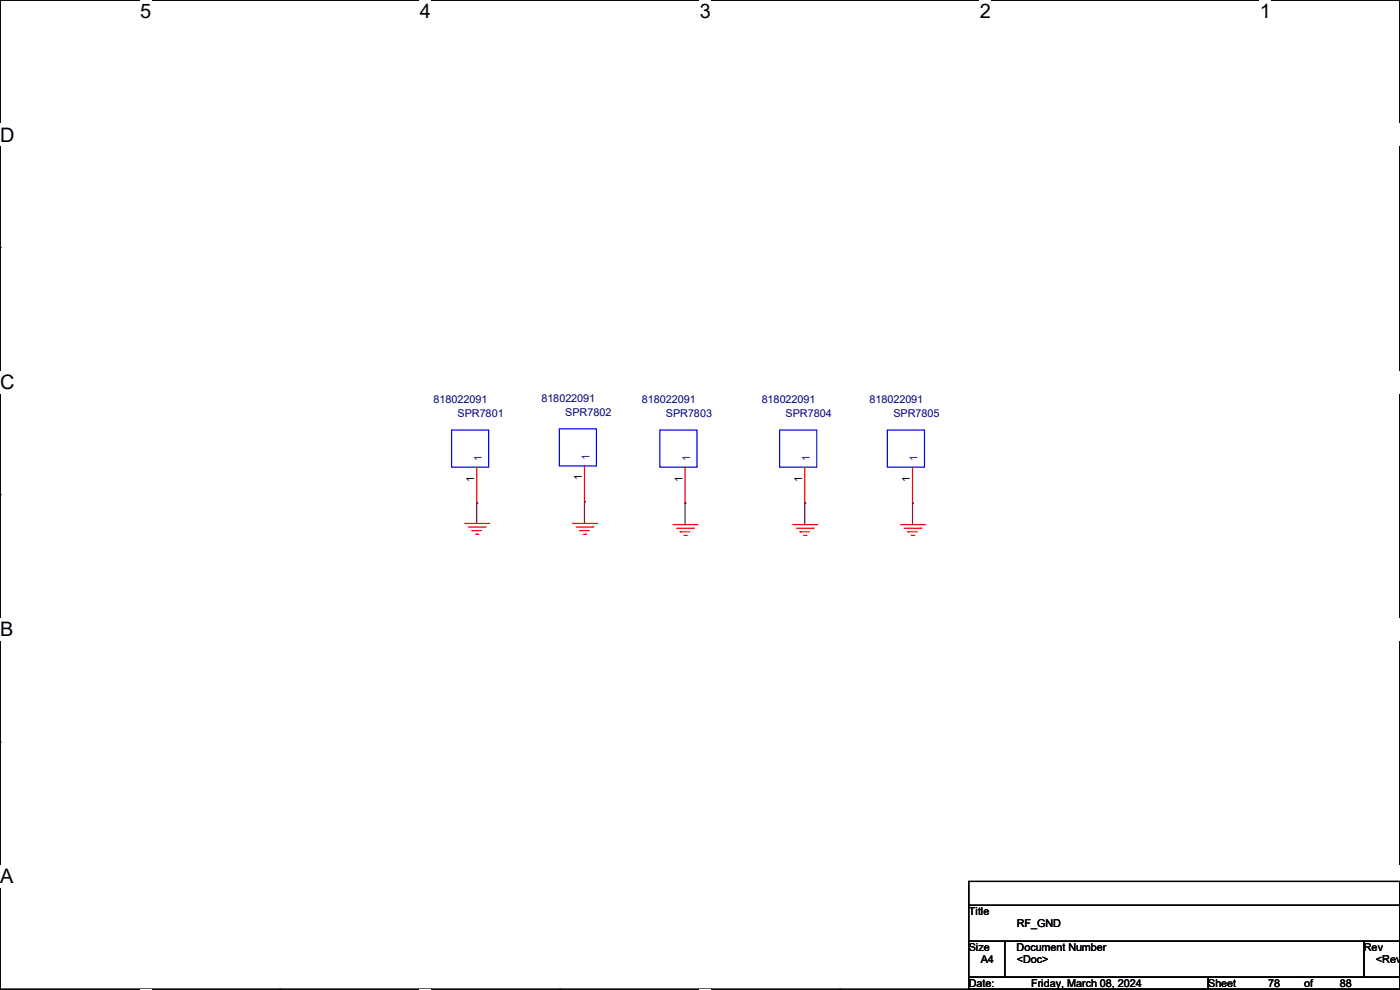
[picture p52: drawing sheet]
<svg xmlns="http://www.w3.org/2000/svg" width="297mm" height="210mm" viewBox="0 0 297 210" stroke-linecap="round" stroke-linejoin="round" font-family="sans-serif">
<defs><g id="words">
<g font-size="4.2">
<text x="29.7" y="3.9">5</text>
<text x="89.1" y="3.9">4</text>
<text x="148.5" y="3.9">3</text>
<text x="207.9" y="3.9">2</text>
<text x="267.3" y="3.9">1</text>
<text x="0" y="30.1">D</text>
<text x="0" y="82.5">C</text>
<text x="0" y="135">B</text>
<text x="0" y="187.4">A</text>
<text x="297" y="187.4">A</text>
</g>
<g font-size="2.3" fill="#000080">
<text x="92" y="85.4">818022091</text>
<text x="97.1" y="88.5">SPR7801</text>
<text x="114.9" y="85.2">818022091</text>
<text x="119.9" y="88.2">SPR7802</text>
<text x="136.2" y="85.4">818022091</text>
<text x="141.3" y="88.5">SPR7803</text>
<text x="161.6" y="85.4">818022091</text>
<text x="166.7" y="88.5">SPR7804</text>
<text x="184.4" y="85.4">818022091</text>
<text x="189.5" y="88.5">SPR7805</text>
</g>
<g font-size="2.3" fill="#004080">
<text x="102.2" y="97.8" transform="rotate(-90 102.2 97.8)">1</text>
<text x="125.1" y="97.6" transform="rotate(-90 125.1 97.6)">1</text>
<text x="146.4" y="97.8" transform="rotate(-90 146.4 97.8)">1</text>
<text x="171.8" y="97.8" transform="rotate(-90 171.8 97.8)">1</text>
<text x="194.6" y="97.8" transform="rotate(-90 194.6 97.8)">1</text>
</g>
<g font-size="2.3">
<text x="123.4" y="101.9" transform="rotate(-90 123.4 101.9)">1</text>
<text x="100.6" y="102.2" transform="rotate(-90 100.6 102.2)">1</text>
<text x="144.8" y="102.2" transform="rotate(-90 144.8 102.2)">1</text>
<text x="170.2" y="102.2" transform="rotate(-90 170.2 102.2)">1</text>
<text x="193" y="102.2" transform="rotate(-90 193 102.2)">1</text>
<text x="205.5" y="194.1">Title</text>
<text x="215.7" y="196.7">RF_GND</text>
<text x="205.5" y="201.8">Size</text>
<text x="215.7" y="201.8">Document Number</text>
<text x="289.4" y="201.8">Rev</text>
<text x="205.5" y="209.4">Date:</text>
<text x="208.1" y="204.3">A4</text>
<text x="215.7" y="204.3">&lt;Doc&gt;</text>
<text x="218.7" y="209.4">Friday, March 08, 2024</text>
<text x="256.3" y="209.4">Sheet</text>
<text x="269" y="209.4">78</text>
<text x="276.7" y="209.4">of</text>
<text x="284.3" y="209.4">88</text>
<text x="291.9" y="204.3">&lt;RevC</text>
</g>
</g></defs>
<path d="M0 0h297v209.8h-297z" fill="none" stroke="#000" stroke-width=".25"/>
<g fill="#fff">
<path d="M29.7 0h2.4v4.8h-2.4z"/>
<path d="M29.7 209.8h2.4v.2h-2.4z"/>
</g>
<path d="M59.4 0h.1M59.4 209.8h.1" fill="none" stroke="#000" stroke-width=".25"/>
<g fill="#fff">
<path d="M89.1 0h2.3v4.8h-2.3z"/>
<path d="M89.1 209.8h2.3v.2h-2.3z"/>
</g>
<path d="M118.8 0h.1M118.8 209.8h.1" fill="none" stroke="#000" stroke-width=".25"/>
<g fill="#fff">
<path d="M148.5 0h2.3v4.8h-2.3z"/>
<path d="M148.5 209.8h2.3v.2h-2.3z"/>
</g>
<path d="M178.2 0h.1M178.2 209.8h.1" fill="none" stroke="#000" stroke-width=".25"/>
<g fill="#fff">
<path d="M207.9 0h2.3v4.8h-2.3z"/>
<path d="M207.9 209.8h2.3v.2h-2.3z"/>
</g>
<path d="M237.6 0h.1M237.6 209.8h.1" fill="none" stroke="#000" stroke-width=".25"/>
<g fill="#fff">
<path d="M267.3 0h2.3v4.8h-2.3z"/>
<path d="M267.3 209.8h2.3v.2h-2.3z"/>
<path d="M0 26.2h3.1v4.8h-3.1z"/>
<path d="M297 26.2v4.8z"/>
<path d="M0 78.7h3.1v4.7h-3.1z"/>
<path d="M297 78.7v4.7z"/>
</g>
<path d="M0 52.5h.1M297 52.5h.1" fill="none" stroke="#000" stroke-width=".25"/>
<g fill="#fff">
<path d="M0 131.1h2.9v4.8h-2.9z"/>
<path d="M297 131.1v4.8z"/>
</g>
<path d="M0 104.9h.1M297 104.9h.1" fill="none" stroke="#000" stroke-width=".25"/>
<g fill="#fff">
<path d="M0 183.6h2.9v4.7h-2.9z"/>
<path d="M296.9 183.6h.1v4.7h-.1z"/>
</g>
<path d="M0 157.4h.1M297 157.4h.1M205.5 187h91.5v5.1h-91.5zM205.5 192.1h91.5v7.6h-91.5zM205.5 199.7h7.6v7.6h-7.6zM213.1 199.7h76.2v7.6h-76.2zM289.3 199.7h7.7v7.6h-7.7zM205.5 207.3h50.8v2.5h-50.8zM256.3 207.3h40.7v2.5h-40.7z" fill="none" stroke="#000" stroke-width=".25"/>
<g fill="none" stroke="#f00" stroke-width=".25">
<path d="M101.1 99.1v7.6M124 98.8v7.7M145.3 99.1v7.6M170.7 99.1v7.6M193.6 99.1v7.6M98.6 111h5.1M99.4 111.8h3.5M100.1 112.6h.1M100.1 112.6h2.1M100.9 113.3h.5M101.1 106.7h.1M101.4 113.3h.1"/>
<path d="M102.9 111.8h.1M103.7 111h.1M121.5 111h5M122.2 111.8h3.6M123 112.6h.1M123 112.6h2M123.7 113.3h.5M124 106.5h.1M124.2 113.3h.1M125.8 111.8h.1M126.5 111h.1M142.8 111.3h5.1"/>
<path d="M143.6 112.1h3.5M144.3 112.8h.1M144.3 112.8h2M145.1 113.6h.5M145.3 106.7h.1M145.6 113.6h.1M147.1 112.1h.1M147.9 111.3h.1M168.2 111.3h5.1M169 112.1h3.5M169.7 112.8h.1M169.7 112.8h2"/>
<path d="M170.5 113.6h.5M170.7 106.7h.1M171 113.6h.1M172.5 112.1h.1M173.3 111.3h.1M191.1 111.3h5M191.8 112.1h3.6M192.6 112.8h.1M192.6 112.8h2M193.3 113.6h.5M193.6 106.7h.1M193.8 113.6h.1"/>
<path d="M195.4 112.1h.1M196.1 111.3h.1"/>
</g>
<path d="M95.8 91.2h7.9v7.9h-7.9zM118.7 91h7.8v7.8h-7.8zM140 91.2h7.9v7.9h-7.9zM165.4 91.2h7.9v7.9h-7.9zM188.3 91.2h7.8v7.9h-7.8z" fill="none" stroke="#00f" stroke-width=".25"/>
<path d="M101.1 106.7h.1M101.1 106.7v4.3M124 106.5h.1M124 106.5v4.5M145.3 106.7h.1M145.3 106.7v4.6M170.7 106.7h.1M170.7 106.7v4.6M193.6 106.7h.1M193.6 106.7v4.6" fill="none" stroke="#800040" stroke-width=".25"/>
<use href="#words"/>
</svg>
